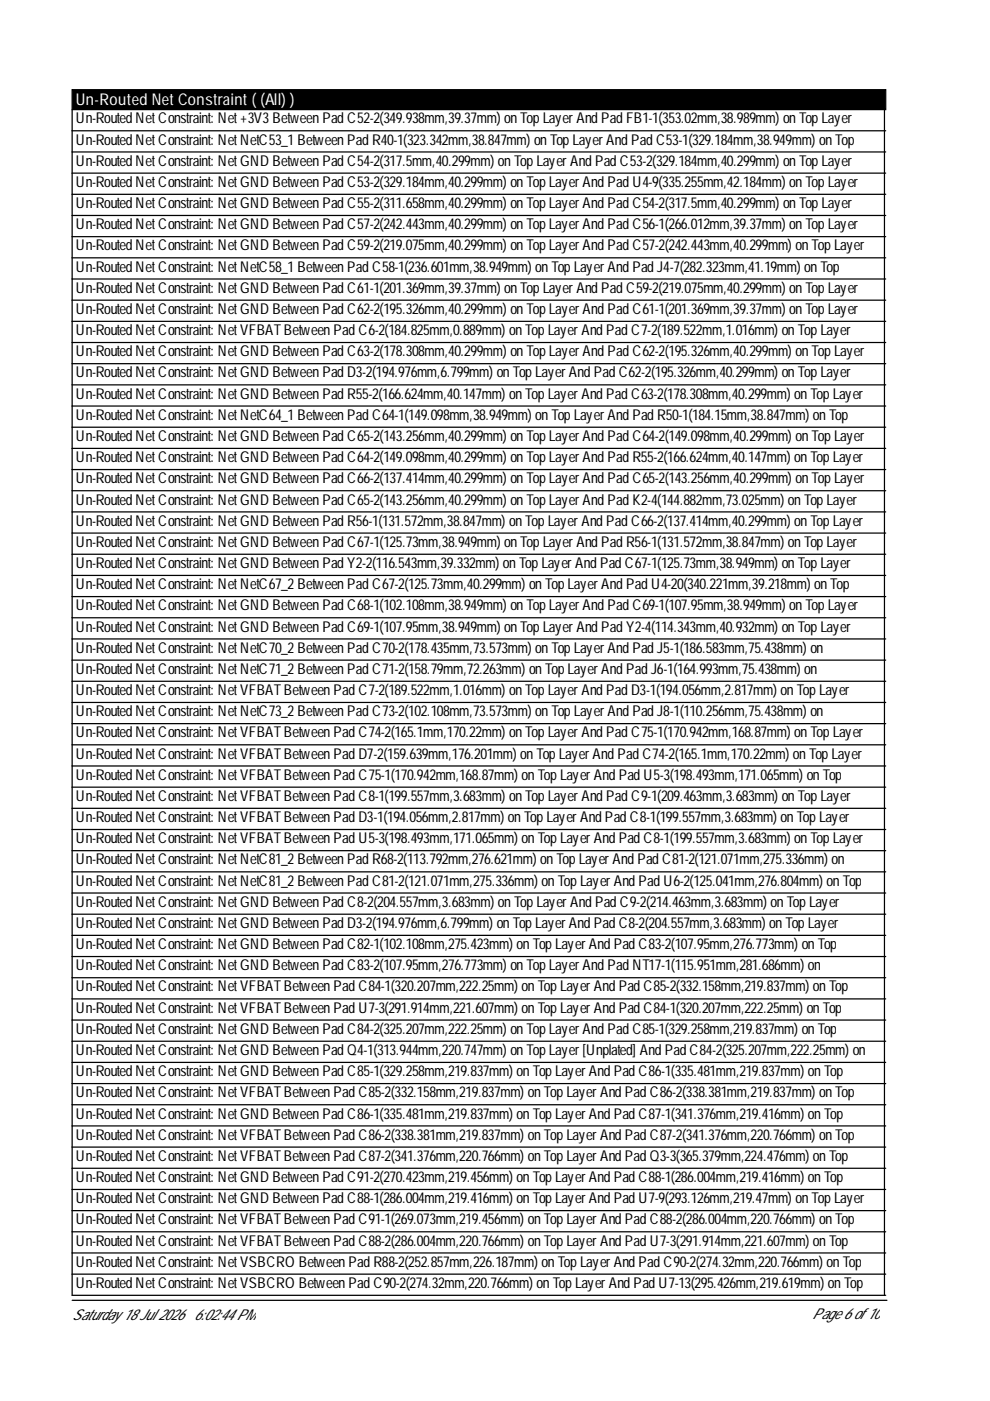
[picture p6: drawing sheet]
<svg xmlns="http://www.w3.org/2000/svg" width="210mm" height="297mm" viewBox="0 0 210 297" stroke-linecap="round" stroke-linejoin="round" font-family="sans-serif">
<defs><g id="words">
<text font-size="3.4" fill="#fff" x="16.1" y="22.2">Un-Routed NetConstraint( (All) )</text>
<g font-size="3.2">
<text x="16.1" y="26.2">Un-RoutedNetConstraint: Net+3V3BetweenPadC52-2(349.938mm,39.37mm) onTopLayerAndPadFB1-1(353.02mm,38.989mm) onTopLayer</text>
<text x="16.1" y="30.7">Un-RoutedNetConstraint: NetNetC53_1 BetweenPadR40-1(323.342mm,38.847mm) onTopLayerAndPadC53-1(329.184mm,38.949mm) onTop</text>
<text x="16.1" y="35.1">Un-RoutedNetConstraint: NetGND BetweenPadC54-2(317.5mm,40.299mm) onTopLayerAndPadC53-2(329.184mm,40.299mm) onTopLayer</text>
<text x="16.1" y="39.6">Un-RoutedNetConstraint: NetGND BetweenPadC53-2(329.184mm,40.299mm) onTopLayerAndPadU4-9(335.255mm,42.184mm) onTopLayer</text>
<text x="16.1" y="44.1">Un-RoutedNetConstraint: NetGND BetweenPadC55-2(311.658mm,40.299mm) onTopLayerAndPadC54-2(317.5mm,40.299mm) onTopLayer</text>
<text x="16.1" y="48.6">Un-RoutedNetConstraint: NetGND BetweenPadC57-2(242.443mm,40.299mm) onTopLayerAndPadC56-1(266.012mm,39.37mm) onTopLayer</text>
<text x="16.1" y="53.1">Un-RoutedNetConstraint: NetGND BetweenPadC59-2(219.075mm,40.299mm) onTopLayerAndPadC57-2(242.443mm,40.299mm) onTopLayer</text>
<text x="16.1" y="57.6">Un-RoutedNetConstraint: NetNetC58_1 BetweenPadC58-1(236.601mm,38.949mm) onTopLayerAndPadJ4-7(282.323mm,41.19mm) onTop</text>
<text x="16.1" y="62.1">Un-RoutedNetConstraint: NetGND BetweenPadC61-1(201.369mm,39.37mm) onTopLayerAndPadC59-2(219.075mm,40.299mm) onTopLayer</text>
<text x="16.1" y="66.6">Un-RoutedNetConstraint: NetGND BetweenPadC62-2(195.326mm,40.299mm) onTopLayerAndPadC61-1(201.369mm,39.37mm) onTopLayer</text>
<text x="16.1" y="71.1">Un-RoutedNetConstraint: NetVFBATBetweenPadC6-2(184.825mm,0.889mm) onTopLayerAndPadC7-2(189.522mm,1.016mm) onTopLayer</text>
<text x="16.1" y="75.5">Un-RoutedNetConstraint: NetGND BetweenPadC63-2(178.308mm,40.299mm) onTopLayerAndPadC62-2(195.326mm,40.299mm) onTopLayer</text>
<text x="16.1" y="80">Un-RoutedNetConstraint: NetGND BetweenPadD3-2(194.976mm,6.799mm) onTopLayerAndPadC62-2(195.326mm,40.299mm) onTopLayer</text>
<text x="16.1" y="84.5">Un-RoutedNetConstraint: NetGND BetweenPadR55-2(166.624mm,40.147mm) onTopLayerAndPadC63-2(178.308mm,40.299mm) onTopLayer</text>
<text x="16.1" y="89">Un-RoutedNetConstraint: NetNetC64_1 BetweenPadC64-1(149.098mm,38.949mm) onTopLayerAndPadR50-1(184.15mm,38.847mm) onTop</text>
<text x="16.1" y="93.5">Un-RoutedNetConstraint: NetGND BetweenPadC65-2(143.256mm,40.299mm) onTopLayerAndPadC64-2(149.098mm,40.299mm) onTopLayer</text>
<text x="16.1" y="98">Un-RoutedNetConstraint: NetGND BetweenPadC64-2(149.098mm,40.299mm) onTopLayerAndPadR55-2(166.624mm,40.147mm) onTopLayer</text>
<text x="16.1" y="102.5">Un-RoutedNetConstraint: NetGND BetweenPadC66-2(137.414mm,40.299mm) onTopLayerAndPadC65-2(143.256mm,40.299mm) onTopLayer</text>
<text x="16.1" y="107">Un-RoutedNetConstraint: NetGND BetweenPadC65-2(143.256mm,40.299mm) onTopLayerAndPadK2-4(144.882mm,73.025mm) onTopLayer</text>
<text x="16.1" y="111.5">Un-RoutedNetConstraint: NetGND BetweenPadR56-1(131.572mm,38.847mm) onTopLayerAndPadC66-2(137.414mm,40.299mm) onTopLayer</text>
<text x="16.1" y="115.9">Un-RoutedNetConstraint: NetGND BetweenPadC67-1(125.73mm,38.949mm) onTopLayerAndPadR56-1(131.572mm,38.847mm) onTopLayer</text>
<text x="16.1" y="120.4">Un-RoutedNetConstraint: NetGND BetweenPadY2-2(116.543mm,39.332mm) onTopLayerAndPadC67-1(125.73mm,38.949mm) onTopLayer</text>
<text x="16.1" y="124.9">Un-RoutedNetConstraint: NetNetC67_2BetweenPadC67-2(125.73mm,40.299mm) onTopLayerAndPadU4-20(340.221mm,39.218mm) onTop</text>
<text x="16.1" y="129.4">Un-RoutedNetConstraint: NetGND BetweenPadC68-1(102.108mm,38.949mm) onTopLayerAndPadC69-1(107.95mm,38.949mm) onTopLayer</text>
<text x="16.1" y="133.9">Un-RoutedNetConstraint: NetGND BetweenPadC69-1(107.95mm,38.949mm) onTopLayerAndPadY2-4(114.343mm,40.932mm) onTopLayer</text>
<text x="16.1" y="138.4">Un-RoutedNetConstraint: NetNetC70_2BetweenPadC70-2(178.435mm,73.573mm) onTopLayerAndPadJ5-1(186.583mm,75.438mm) on</text>
<text x="16.1" y="142.9">Un-RoutedNetConstraint: NetNetC71_2BetweenPadC71-2(158.79mm,72.263mm) onTopLayerAndPadJ6-1(164.993mm,75.438mm) on</text>
<text x="16.1" y="147.4">Un-RoutedNetConstraint: NetVFBATBetweenPadC7-2(189.522mm,1.016mm) onTopLayerAndPadD3-1(194.056mm,2.817mm) onTopLayer</text>
<text x="16.1" y="151.9">Un-RoutedNetConstraint: NetNetC73_2BetweenPadC73-2(102.108mm,73.573mm) onTopLayerAndPadJ8-1(110.256mm,75.438mm) on</text>
<text x="16.1" y="156.3">Un-RoutedNetConstraint: NetVFBATBetweenPadC74-2(165.1mm,170.22mm) onTopLayerAndPadC75-1(170.942mm,168.87mm) onTopLayer</text>
<text x="16.1" y="160.8">Un-RoutedNetConstraint: NetVFBATBetweenPadD7-2(159.639mm,176.201mm) onTopLayerAndPadC74-2(165.1mm,170.22mm) onTopLayer</text>
<text x="16.1" y="165.3">Un-RoutedNetConstraint: NetVFBATBetweenPadC75-1(170.942mm,168.87mm) onTopLayerAndPadU5-3(198.493mm,171.065mm) onTop</text>
<text x="16.1" y="169.8">Un-RoutedNetConstraint: NetVFBATBetweenPadC8-1(199.557mm,3.683mm) onTopLayerAndPadC9-1(209.463mm,3.683mm) onTopLayer</text>
<text x="16.1" y="174.3">Un-RoutedNetConstraint: NetVFBATBetweenPadD3-1(194.056mm,2.817mm) onTopLayerAndPadC8-1(199.557mm,3.683mm) onTopLayer</text>
<text x="16.1" y="178.8">Un-RoutedNetConstraint: NetVFBATBetweenPadU5-3(198.493mm,171.065mm) onTopLayerAndPadC8-1(199.557mm,3.683mm) onTopLayer</text>
<text x="16.1" y="183.3">Un-RoutedNetConstraint: NetNetC81_2BetweenPadR68-2(113.792mm,276.621mm) onTopLayerAndPadC81-2(121.071mm,275.336mm) on</text>
<text x="16.1" y="187.8">Un-RoutedNetConstraint: NetNetC81_2BetweenPadC81-2(121.071mm,275.336mm) onTopLayerAndPadU6-2(125.041mm,276.804mm) onTop</text>
<text x="16.1" y="192.3">Un-RoutedNetConstraint: NetGND BetweenPadC8-2(204.557mm,3.683mm) onTopLayerAndPadC9-2(214.463mm,3.683mm) onTopLayer</text>
<text x="16.1" y="196.7">Un-RoutedNetConstraint: NetGND BetweenPadD3-2(194.976mm,6.799mm) onTopLayerAndPadC8-2(204.557mm,3.683mm) onTopLayer</text>
<text x="16.1" y="201.2">Un-RoutedNetConstraint: NetGND BetweenPadC82-1(102.108mm,275.423mm) onTopLayerAndPadC83-2(107.95mm,276.773mm) onTop</text>
<text x="16.1" y="205.7">Un-RoutedNetConstraint: NetGND BetweenPadC83-2(107.95mm,276.773mm) onTopLayerAndPadNT17-1(115.951mm,281.686mm) on</text>
<text x="16.1" y="210.2">Un-RoutedNetConstraint: NetVFBATBetweenPadC84-1(320.207mm,222.25mm) onTopLayerAndPadC85-2(332.158mm,219.837mm) onTop</text>
<text x="16.1" y="214.7">Un-RoutedNetConstraint: NetVFBATBetweenPadU7-3(291.914mm,221.607mm) onTopLayerAndPadC84-1(320.207mm,222.25mm) onTop</text>
<text x="16.1" y="219.2">Un-RoutedNetConstraint: NetGND BetweenPadC84-2(325.207mm,222.25mm) onTopLayerAndPadC85-1(329.258mm,219.837mm) onTop</text>
<text x="16.1" y="223.7">Un-RoutedNetConstraint: NetGND BetweenPadQ4-1(313.944mm,220.747mm) onTopLayer[Unplated] AndPadC84-2(325.207mm,222.25mm) on</text>
<text x="16.1" y="228.2">Un-RoutedNetConstraint: NetGND BetweenPadC85-1(329.258mm,219.837mm) onTopLayerAndPadC86-1(335.481mm,219.837mm) onTop</text>
<text x="16.1" y="232.7">Un-RoutedNetConstraint: NetVFBATBetweenPadC85-2(332.158mm,219.837mm) onTopLayerAndPadC86-2(338.381mm,219.837mm) onTop</text>
<text x="16.1" y="237.2">Un-RoutedNetConstraint: NetGND BetweenPadC86-1(335.481mm,219.837mm) onTopLayerAndPadC87-1(341.376mm,219.416mm) onTop</text>
<text x="16.1" y="241.6">Un-RoutedNetConstraint: NetVFBATBetweenPadC86-2(338.381mm,219.837mm) onTopLayerAndPadC87-2(341.376mm,220.766mm) onTop</text>
<text x="16.1" y="246.1">Un-RoutedNetConstraint: NetVFBATBetweenPadC87-2(341.376mm,220.766mm) onTopLayerAndPadQ3-3(365.379mm,224.476mm) onTop</text>
<text x="16.1" y="250.6">Un-RoutedNetConstraint: NetGND BetweenPadC91-2(270.423mm,219.456mm) onTopLayerAndPadC88-1(286.004mm,219.416mm) onTop</text>
<text x="16.1" y="255.1">Un-RoutedNetConstraint: NetGND BetweenPadC88-1(286.004mm,219.416mm) onTopLayerAndPadU7-9(293.126mm,219.47mm) onTopLayer</text>
<text x="16.1" y="259.6">Un-RoutedNetConstraint: NetVFBATBetweenPadC91-1(269.073mm,219.456mm) onTopLayerAndPadC88-2(286.004mm,220.766mm) onTop</text>
<text x="16.1" y="264.1">Un-RoutedNetConstraint: NetVFBATBetweenPadC88-2(286.004mm,220.766mm) onTopLayerAndPadU7-3(291.914mm,221.607mm) onTop</text>
<text x="16.1" y="268.6">Un-RoutedNetConstraint: NetVSBCRO BetweenPadR88-2(252.857mm,226.187mm) onTopLayerAndPadC90-2(274.32mm,220.766mm) onTop</text>
<text x="16.1" y="273.1">Un-RoutedNetConstraint: NetVSBCRO BetweenPadC90-2(274.32mm,220.766mm) onTopLayerAndPadU7-13(295.426mm,219.619mm) onTop</text>
<text x="15.3" y="279.9">Saturday18Jul 2026</text>
<text x="41.2" y="279.9">6:02:44PM</text>
<text x="172.2" y="279.6">Page6of10</text>
</g>
</g></defs>
<path d="M15.3 19h172.5v4.2h-172.5z" fill="#000" stroke="#000" stroke-width=".26"/>
<g fill="none" stroke="#000" stroke-width=".26">
<path d="M15.3 27.7h172.5M15.3 23.2v251.4h172.5M15.3 32.2h172.5M15.3 36.7h172.5M187.5 23.2v251.4M15.3 41.2h172.5M15.3 45.7h172.5M15.3 50.2h172.5M15.3 54.7h172.5M15.3 59.2h172.5M15.3 63.6h172.5M15.3 68.1h172.5"/>
<path d="M15.3 72.6h172.5M15.3 77.1h172.5M15.3 81.6h172.5M15.3 86.1h172.5M15.3 90.6h172.5M15.3 95.1h172.5M15.3 99.6h172.5M15.3 104h172.5M15.3 108.5h172.5M15.3 113h172.5M15.3 117.5h172.5M15.3 122h172.5"/>
<path d="M15.3 126.5h172.5M15.3 131h172.5M15.3 135.5h172.5M15.3 140h172.5M15.3 144.4h172.5M15.3 148.9h172.5M15.3 153.4h172.5M15.3 157.9h172.5M15.3 162.4h172.5M15.3 166.9h172.5M15.3 171.4h172.5M15.3 175.9h172.5"/>
<path d="M15.3 180.4h172.5M15.3 184.8h172.5M15.3 189.3h172.5M15.3 193.8h172.5M15.3 198.3h172.5M15.3 202.8h172.5M15.3 207.3h172.5M15.3 211.8h172.5M15.3 216.3h172.5M15.3 220.8h172.5M15.3 225.3h172.5M15.3 229.7h172.5"/>
<path d="M15.3 234.2h172.5M15.3 238.7h172.5M15.3 243.2h172.5M15.3 247.7h172.5M15.3 252.2h172.5M15.3 256.7h172.5M15.3 261.2h172.5M15.3 265.7h172.5M15.3 270.1h172.5M15.3 275.7h172.8"/>
</g>
<use href="#words"/>
</svg>
